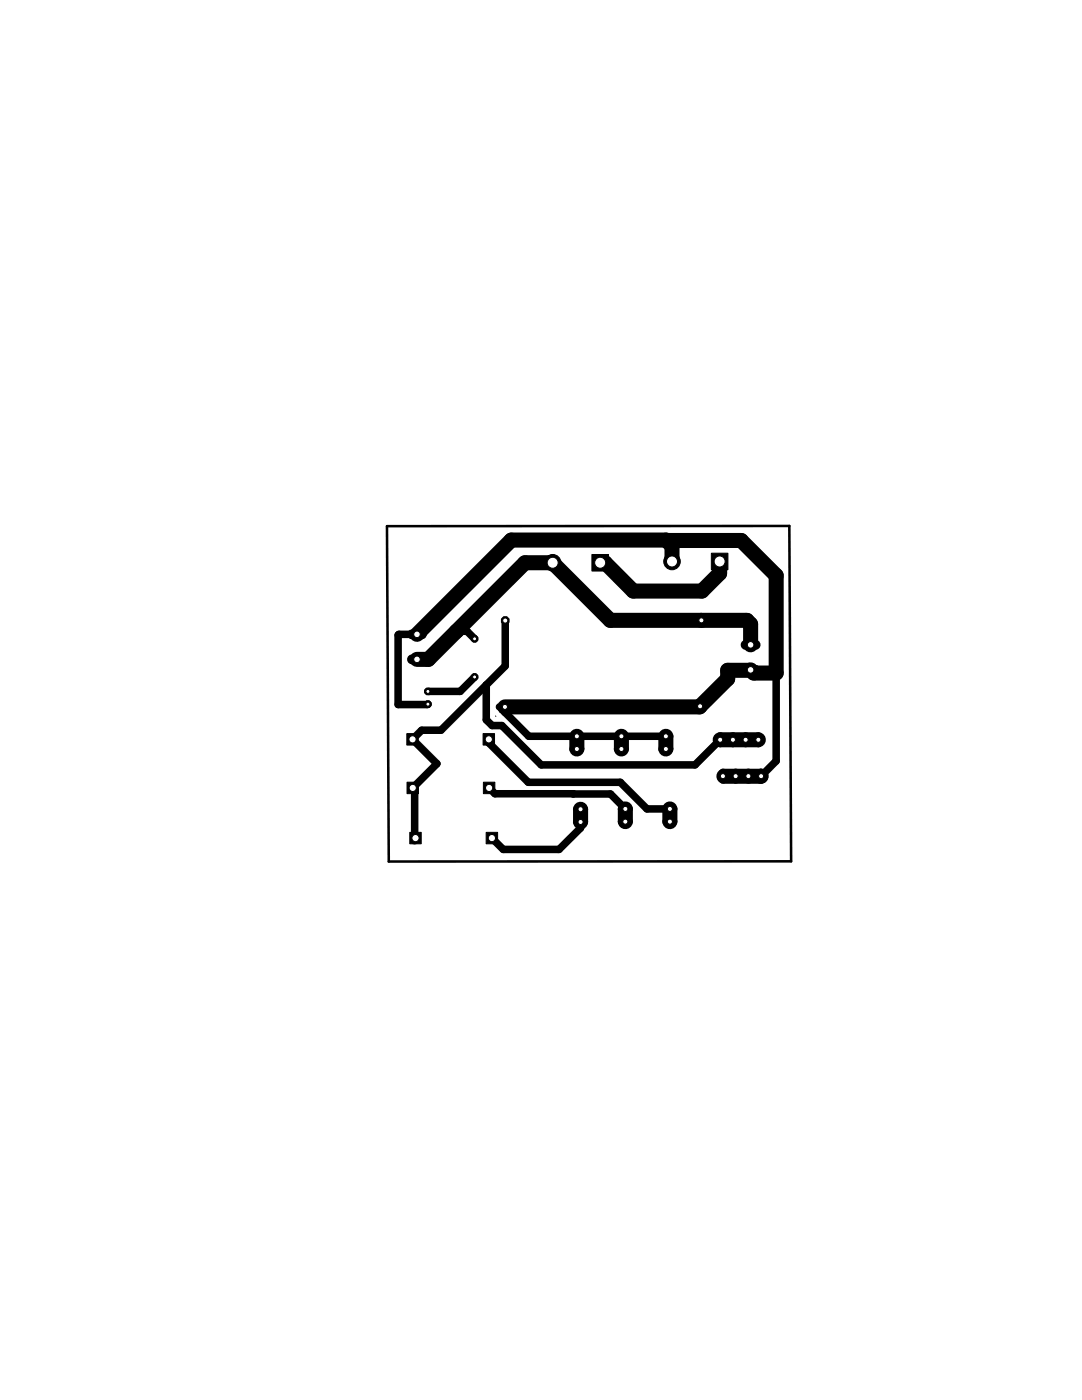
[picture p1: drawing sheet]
<svg xmlns="http://www.w3.org/2000/svg" width="216mm" height="279mm" viewBox="0 0 216 279" stroke-linecap="round" stroke-linejoin="round" font-family="sans-serif">
<g fill="none" stroke="#000" stroke-width="1.5">
<path d="M83.2 126.6h-3.6l-.2 .1v13.9l6-.1M91.1 126h2.1l1.5 1.5M94.7 135.1l-2.9 2.9h-6.4M97 136.7v7l1.2 1.1h1.9l7.9 7.9h30.7l5-5.1M100.8 123.8v9.1l-12.8 12.8h-3.9l-1.8 1.9 4.9 4.8-4.8 4.8 .3 .4v10.2M154.9 134.3v17.6l-3 3M97.5 147.6v.7l7.9 7.8h18.4l5.3 5.3h4.6M97.6 157.2l1.2 1.2 23 .1 3 2.9M99.7 141.1h1.1v1.1M100.7 141.1l-.5 .5 .6 .6M100.8 142.2l4.7 4.7h27.4M114.4 158.4v.1"/>
<path d="M151.9 147.5l-.2 .1M115.8 164v1.2l-4.3 4.3h-11.1l-2.3-2.2M132.9 164h1.5"/>
</g>
<g fill="none" stroke="#000" stroke-width="3">
<path d="M133 107.9h14.9l7 7v19.4h-4.5l-.6-.6M133 107.9l1.1 1.1v3.1M133 107.9l-31-.1-18.8 18.8M143.6 112.1v2.3l-3.5 3.6h-13.7l-5.7-5.7h-.9M149.5 133.8h-4.3v1.7l-5.6 5.6h-38.8M149.8 128.7v-4.1l-.8-.8h-27.2l-11.5-11.5h-5.5l-19.3 19.3h-2.3M115.1 146.9v2.6M124 146.9v2.6M132.9 146.9v2.6M143.7 147.6h7.6M151.9 154.9h-7.5M115.8 161.5v2.5"/>
<path d="M124.8 161.4v2.6M133.7 161.4v2.6"/>
</g>
<circle cx="133.7" cy="164" r=".51" fill="#fff" stroke="#000" stroke-width=".2"/>
<path d="M132.9 161.4h1.5" fill="none" stroke="#000" stroke-width="1.5"/>
<circle cx="133.7" cy="161.4" r=".51" fill="#fff" stroke="#000" stroke-width=".2"/>
<path d="M124 164h1.5" fill="none" stroke="#000" stroke-width="1.5"/>
<circle cx="124.8" cy="164" r=".51" fill="#fff" stroke="#000" stroke-width=".2"/>
<path d="M124 161.4h1.5" fill="none" stroke="#000" stroke-width="1.5"/>
<circle cx="124.8" cy="161.4" r=".51" fill="#fff" stroke="#000" stroke-width=".2"/>
<path d="M115.1 164h1.5" fill="none" stroke="#000" stroke-width="1.5"/>
<circle cx="115.8" cy="164" r=".51" fill="#fff" stroke="#000" stroke-width=".2"/>
<path d="M115.1 161.5h1.5" fill="none" stroke="#000" stroke-width="1.5"/>
<circle cx="115.8" cy="161.5" r=".51" fill="#fff" stroke="#000" stroke-width=".2"/>
<path d="M148.8 128.7h2" fill="none" stroke="#000" stroke-width="2"/>
<circle cx="149.8" cy="128.7" r=".66" fill="#fff" stroke="#000" stroke-width=".2"/>
<path d="M148.8 133.7h2" fill="none" stroke="#000" stroke-width="2"/>
<circle cx="149.8" cy="133.7" r=".66" fill="#fff" stroke="#000" stroke-width=".2"/>
<path d="M82.2 131.6h2" fill="none" stroke="#000" stroke-width="2"/>
<circle cx="83.2" cy="131.6" r=".66" fill="#fff" stroke="#000" stroke-width=".2"/>
<path d="M82.2 126.6h2" fill="none" stroke="#000" stroke-width="2"/>
<circle cx="83.2" cy="126.6" r=".66" fill="#fff" stroke="#000" stroke-width=".2"/>
<path d="M132.1 149.5h1.5" fill="none" stroke="#000" stroke-width="1.5"/>
<circle cx="132.9" cy="149.5" r=".51" fill="#fff" stroke="#000" stroke-width=".2"/>
<path d="M132.1 146.9h1.5" fill="none" stroke="#000" stroke-width="1.5"/>
<circle cx="132.9" cy="146.9" r=".51" fill="#fff" stroke="#000" stroke-width=".2"/>
<path d="M123.2 149.5h1.6" fill="none" stroke="#000" stroke-width="1.5"/>
<circle cx="124" cy="149.5" r=".51" fill="#fff" stroke="#000" stroke-width=".2"/>
<path d="M123.2 146.9h1.6" fill="none" stroke="#000" stroke-width="1.5"/>
<circle cx="124" cy="146.9" r=".51" fill="#fff" stroke="#000" stroke-width=".2"/>
<path d="M114.3 149.5h1.6" fill="none" stroke="#000" stroke-width="1.5"/>
<circle cx="115.1" cy="149.5" r=".51" fill="#fff" stroke="#000" stroke-width=".2"/>
<path d="M114.3 146.9h1.6" fill="none" stroke="#000" stroke-width="1.5"/>
<circle cx="115.1" cy="146.9" r=".51" fill="#fff" stroke="#000" stroke-width=".2"/>
<circle cx="140" cy="123.8" r=".83" fill="#000" stroke="#000" stroke-width=".2"/>
<circle cx="140" cy="123.8" r=".51" fill="#fff" stroke="#000" stroke-width=".2"/>
<circle cx="139.7" cy="140.9" r=".83" fill="#000" stroke="#000" stroke-width=".2"/>
<circle cx="139.7" cy="140.9" r=".51" fill="#fff" stroke="#000" stroke-width=".2"/>
<circle cx="100.8" cy="123.8" r=".83" fill="#000" stroke="#000" stroke-width=".2"/>
<circle cx="100.8" cy="123.8" r=".51" fill="#fff" stroke="#000" stroke-width=".2"/>
<circle cx="100.8" cy="141.1" r=".83" fill="#000" stroke="#000" stroke-width=".2"/>
<circle cx="100.8" cy="141.1" r=".51" fill="#fff" stroke="#000" stroke-width=".2"/>
<path d="M96.4 146.4h2.3v2.3h-2.3z" fill="#000" stroke="#000" stroke-width=".2"/>
<circle cx="97.5" cy="147.6" r=".72" fill="#fff" stroke="#000" stroke-width=".2"/>
<path d="M81.2 146.4h2.3v2.3h-2.3z" fill="#000" stroke="#000" stroke-width=".2"/>
<circle cx="82.3" cy="147.6" r=".72" fill="#fff" stroke="#000" stroke-width=".2"/>
<path d="M96.5 156.1h2.2v2.3h-2.2z" fill="#000" stroke="#000" stroke-width=".2"/>
<circle cx="97.6" cy="157.2" r=".72" fill="#fff" stroke="#000" stroke-width=".2"/>
<path d="M81.2 156.1h2.3v2.3h-2.3z" fill="#000" stroke="#000" stroke-width=".2"/>
<circle cx="82.4" cy="157.2" r=".72" fill="#fff" stroke="#000" stroke-width=".2"/>
<path d="M97 166.1h2.3v2.3h-2.3z" fill="#000" stroke="#000" stroke-width=".2"/>
<circle cx="98.1" cy="167.3" r=".72" fill="#fff" stroke="#000" stroke-width=".2"/>
<path d="M81.8 166.1h2.3v2.3h-2.3z" fill="#000" stroke="#000" stroke-width=".2"/>
<circle cx="82.9" cy="167.3" r=".72" fill="#fff" stroke="#000" stroke-width=".2"/>
<path d="M151.3 146.9v1.5" fill="none" stroke="#000" stroke-width="1.5"/>
<circle cx="151.3" cy="147.6" r=".51" fill="#fff" stroke="#000" stroke-width=".2"/>
<path d="M148.8 146.9v1.5" fill="none" stroke="#000" stroke-width="1.5"/>
<circle cx="148.8" cy="147.6" r=".51" fill="#fff" stroke="#000" stroke-width=".2"/>
<path d="M146.2 146.9v1.5" fill="none" stroke="#000" stroke-width="1.5"/>
<circle cx="146.2" cy="147.6" r=".51" fill="#fff" stroke="#000" stroke-width=".2"/>
<path d="M143.7 146.9v1.5" fill="none" stroke="#000" stroke-width="1.5"/>
<circle cx="143.7" cy="147.6" r=".51" fill="#fff" stroke="#000" stroke-width=".2"/>
<path d="M151.9 154.1v1.6" fill="none" stroke="#000" stroke-width="1.5"/>
<circle cx="151.9" cy="154.9" r=".51" fill="#fff" stroke="#000" stroke-width=".2"/>
<path d="M149.3 154.1v1.6" fill="none" stroke="#000" stroke-width="1.5"/>
<circle cx="149.3" cy="154.9" r=".51" fill="#fff" stroke="#000" stroke-width=".2"/>
<path d="M146.8 154.1v1.6" fill="none" stroke="#000" stroke-width="1.5"/>
<circle cx="146.8" cy="154.9" r=".51" fill="#fff" stroke="#000" stroke-width=".2"/>
<path d="M144.3 154.1v1.6" fill="none" stroke="#000" stroke-width="1.5"/>
<circle cx="144.3" cy="154.9" r=".51" fill="#fff" stroke="#000" stroke-width=".2"/>
<circle cx="85.4" cy="138" r=".71" fill="#000" stroke="#000" stroke-width=".2"/>
<circle cx="85.4" cy="138" r=".4" fill="#fff" stroke="#000" stroke-width=".2"/>
<circle cx="85.4" cy="140.5" r=".71" fill="#000" stroke="#000" stroke-width=".2"/>
<circle cx="85.4" cy="140.5" r=".4" fill="#fff" stroke="#000" stroke-width=".2"/>
<circle cx="94.7" cy="135.1" r=".71" fill="#000" stroke="#000" stroke-width=".2"/>
<circle cx="94.7" cy="135.1" r=".4" fill="#fff" stroke="#000" stroke-width=".2"/>
<circle cx="94.7" cy="127.5" r=".71" fill="#000" stroke="#000" stroke-width=".2"/>
<circle cx="94.7" cy="127.5" r=".4" fill="#fff" stroke="#000" stroke-width=".2"/>
<path d="M141.9 110.4h3.3v3.3h-3.3z" fill="#000" stroke="#000" stroke-width=".2"/>
<circle cx="143.6" cy="112.1" r="1.1" fill="#fff" stroke="#000" stroke-width=".2"/>
<circle cx="134.1" cy="112.1" r="1.65" fill="#000" stroke="#000" stroke-width=".2"/>
<circle cx="134.1" cy="112.1" r="1.1" fill="#fff" stroke="#000" stroke-width=".2"/>
<path d="M118.1 110.7h3.3v3.3h-3.3z" fill="#000" stroke="#000" stroke-width=".2"/>
<circle cx="119.8" cy="112.3" r="1.1" fill="#fff" stroke="#000" stroke-width=".2"/>
<circle cx="110.3" cy="112.3" r="1.65" fill="#000" stroke="#000" stroke-width=".2"/>
<circle cx="110.3" cy="112.3" r="1.1" fill="#fff" stroke="#000" stroke-width=".2"/>
<path d="M77.2 105h80.3l.4 66.9h-80.3z" fill="none" stroke="#000" stroke-width=".51"/>
<path d="M98.9 142.9l.1 .1" fill="none" stroke="#000" stroke-width=".2"/>
</svg>
